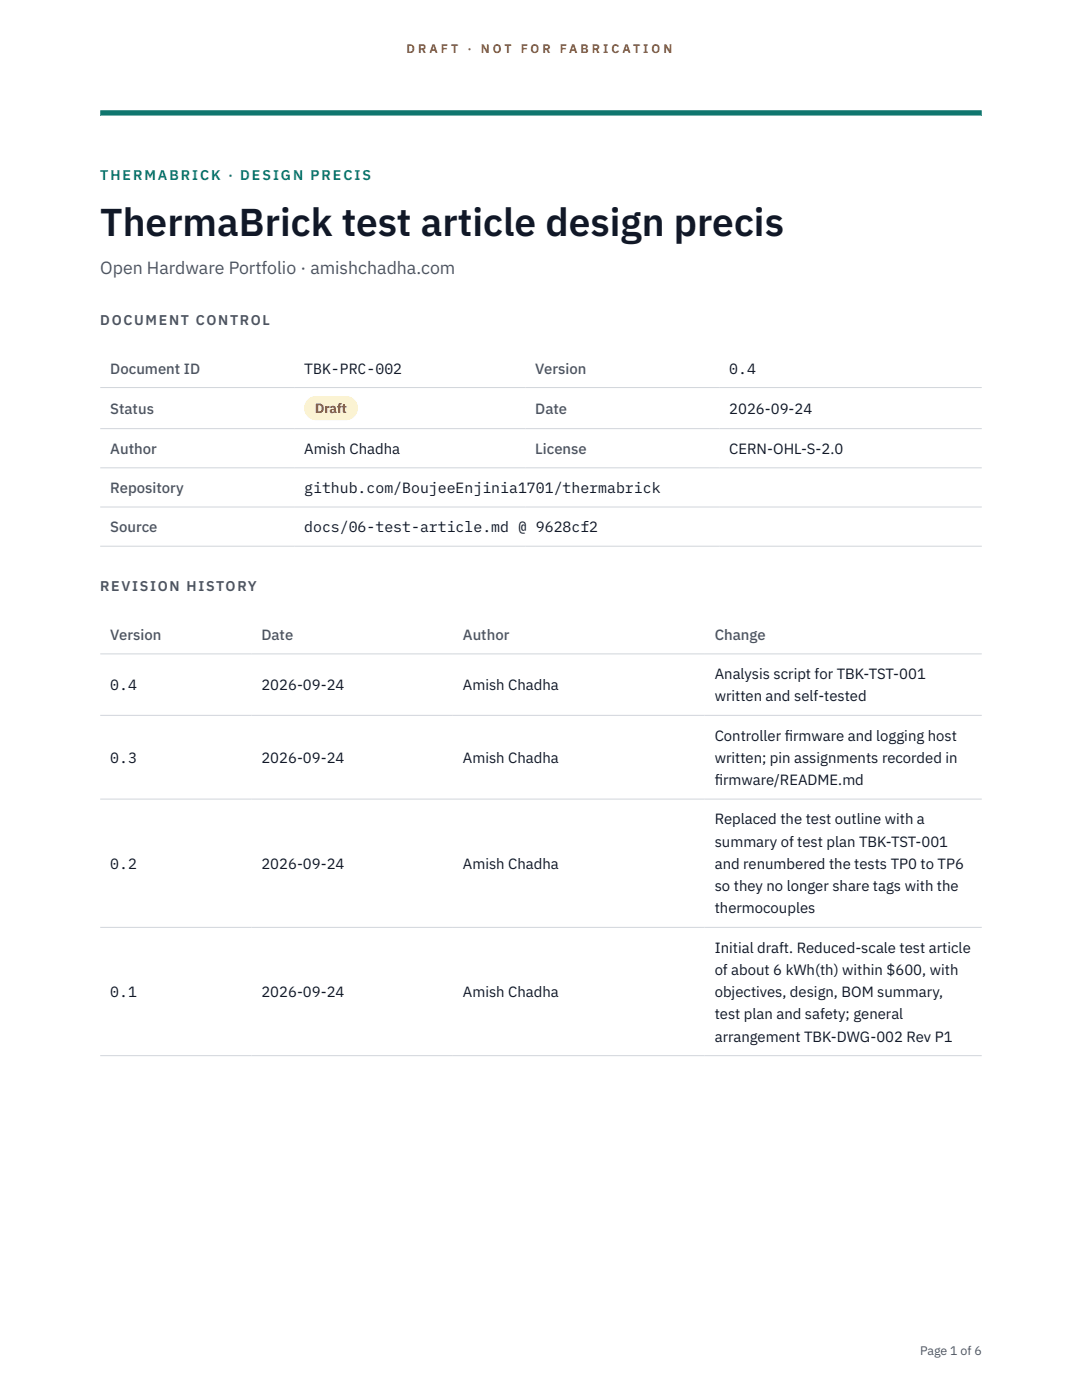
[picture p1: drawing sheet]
<svg xmlns="http://www.w3.org/2000/svg" width="216mm" height="279mm" viewBox="0 0 216 279" stroke-linecap="round" stroke-linejoin="round" font-family="sans-serif">
<defs><g id="words">
<text font-size="7.8" fill="#111827" x="20" y="47.1">ThermaBrick test article design precis</text>
<text font-size="3.5" fill="#4b5563" x="20" y="54.6">Open Hardware Portfolio · amishchadha.com</text>
<g font-size="3" fill="#4b5563">
<text x="22" y="74.5">Document ID</text>
<text x="106.8" y="74.5">Version</text>
<text x="22" y="82.6">Status</text>
<text x="106.8" y="82.6">Date</text>
<text x="22" y="90.6">Author</text>
<text x="106.8" y="90.6">License</text>
<text x="22" y="98.4">Repository</text>
<text x="22" y="106.2">Source</text>
<text x="22" y="127.7">Version</text>
<text x="52.2" y="127.7">Date</text>
<text x="92.4" y="127.7">Author</text>
<text x="142.6" y="127.7">Change</text>
</g>
<g font-size="3" fill="#111827">
<text x="60.7" y="74.5">TBK-PRC-002</text>
<text x="145.5" y="74.5">0.4</text>
<text x="145.5" y="82.6">2026-09-24</text>
<text x="60.7" y="90.6">Amish Chadha</text>
<text x="145.5" y="90.6">CERN-OHL-S-2.0</text>
<text x="60.7" y="98.4">github.com/BoujeeEnjinia1701/thermabrick</text>
<text x="60.7" y="106.2">docs/06-test-article.md @ 9628cf2</text>
<text x="22" y="137.7">0.4</text>
<text x="52.2" y="137.7">2026-09-24</text>
<text x="92.4" y="137.7">Amish Chadha</text>
<text x="142.6" y="135.5">Analysis script for TBK-TST-001</text>
<text x="142.6" y="140">written and self-tested</text>
<text x="142.6" y="147.8">Controller f</text>
<text x="156.6" y="147.8">irmware and logging host</text>
<text x="22" y="152.2">0.3</text>
<text x="52.2" y="152.2">2026-09-24</text>
<text x="92.4" y="152.2">Amish Chadha</text>
<text x="142.6" y="152.2">written; pin assignments recorded in</text>
<text x="142.6" y="156.7">f</text>
<text x="142.6" y="156.7">irmware/README.md</text>
<text x="142.6" y="164.5">Replaced the test outline with a</text>
<text x="22" y="173.4">0.2</text>
<text x="52.2" y="173.4">2026-09-24</text>
<text x="92.4" y="173.4">Amish Chadha</text>
<text x="142.6" y="168.9">summary of test plan TBK-TST-001</text>
<text x="142.6" y="173.4">and renumbered the tests TP0 to TP6</text>
<text x="142.6" y="177.8">so they no longer share tags with the</text>
<text x="142.6" y="182.3">thermocouples</text>
<text x="142.6" y="190.1">Initial draft. Reduced-scale test article</text>
<text x="142.6" y="194.5">of about 6 kWh(th) within $600, with</text>
<text x="22" y="199">0.1</text>
<text x="52.2" y="199">2026-09-24</text>
<text x="92.4" y="199">Amish Chadha</text>
<text x="142.6" y="199">objectives, design, BOM summary,</text>
<text x="142.6" y="203.4">test plan and safety; general</text>
<text x="142.6" y="207.9">arrangement TBK-DWG-002 Rev P1</text>
</g>
<text font-size="2.8" fill="#0f766e" x="20" y="36">THERMABRICK · DESIGN PRECIS</text>
<g font-size="2.8" fill="#4b5563">
<text x="20" y="64.8">DOCUMENT CONTROL</text>
<text x="20" y="118">REVISION HISTORY</text>
</g>
<text font-size="2.7" fill="#92400e" x="62.9" y="82.5">Draft</text>
<g font-size="2.5" fill="#b45309">
<text x="81.1" y="10.5">D R A F T</text>
<text x="93.3" y="10.5">·</text>
<text x="95.9" y="10.5">N O T</text>
<text x="103.9" y="10.5">F O R</text>
<text x="111.7" y="10.5">F A B R I C A T I O N</text>
</g>
<text font-size="2.5" fill="#4b5563" x="183.6" y="270.3">Page 1 of 6</text>
</g></defs>
<path d="M20 23.1h175.9zM20 22h175.9v1.1h-175.9z" fill-rule="evenodd" fill="#0f766e"/>
<path d="M20 77.3h175.9M20 85.5h175.9M20 93.4h175.9M20 101.2h175.9M20 109h175.9M20 130.5h175.9M20 142.8h175.9M20 159.5h175.9M20 185.1h175.9M20 210.7h175.9" fill="none" stroke="#d1d5db" stroke-width=".2"/>
<path d="M60.7 79h10.7v4.9h-10.7z" fill="#fef3c7"/>
<use href="#words"/>
</svg>
